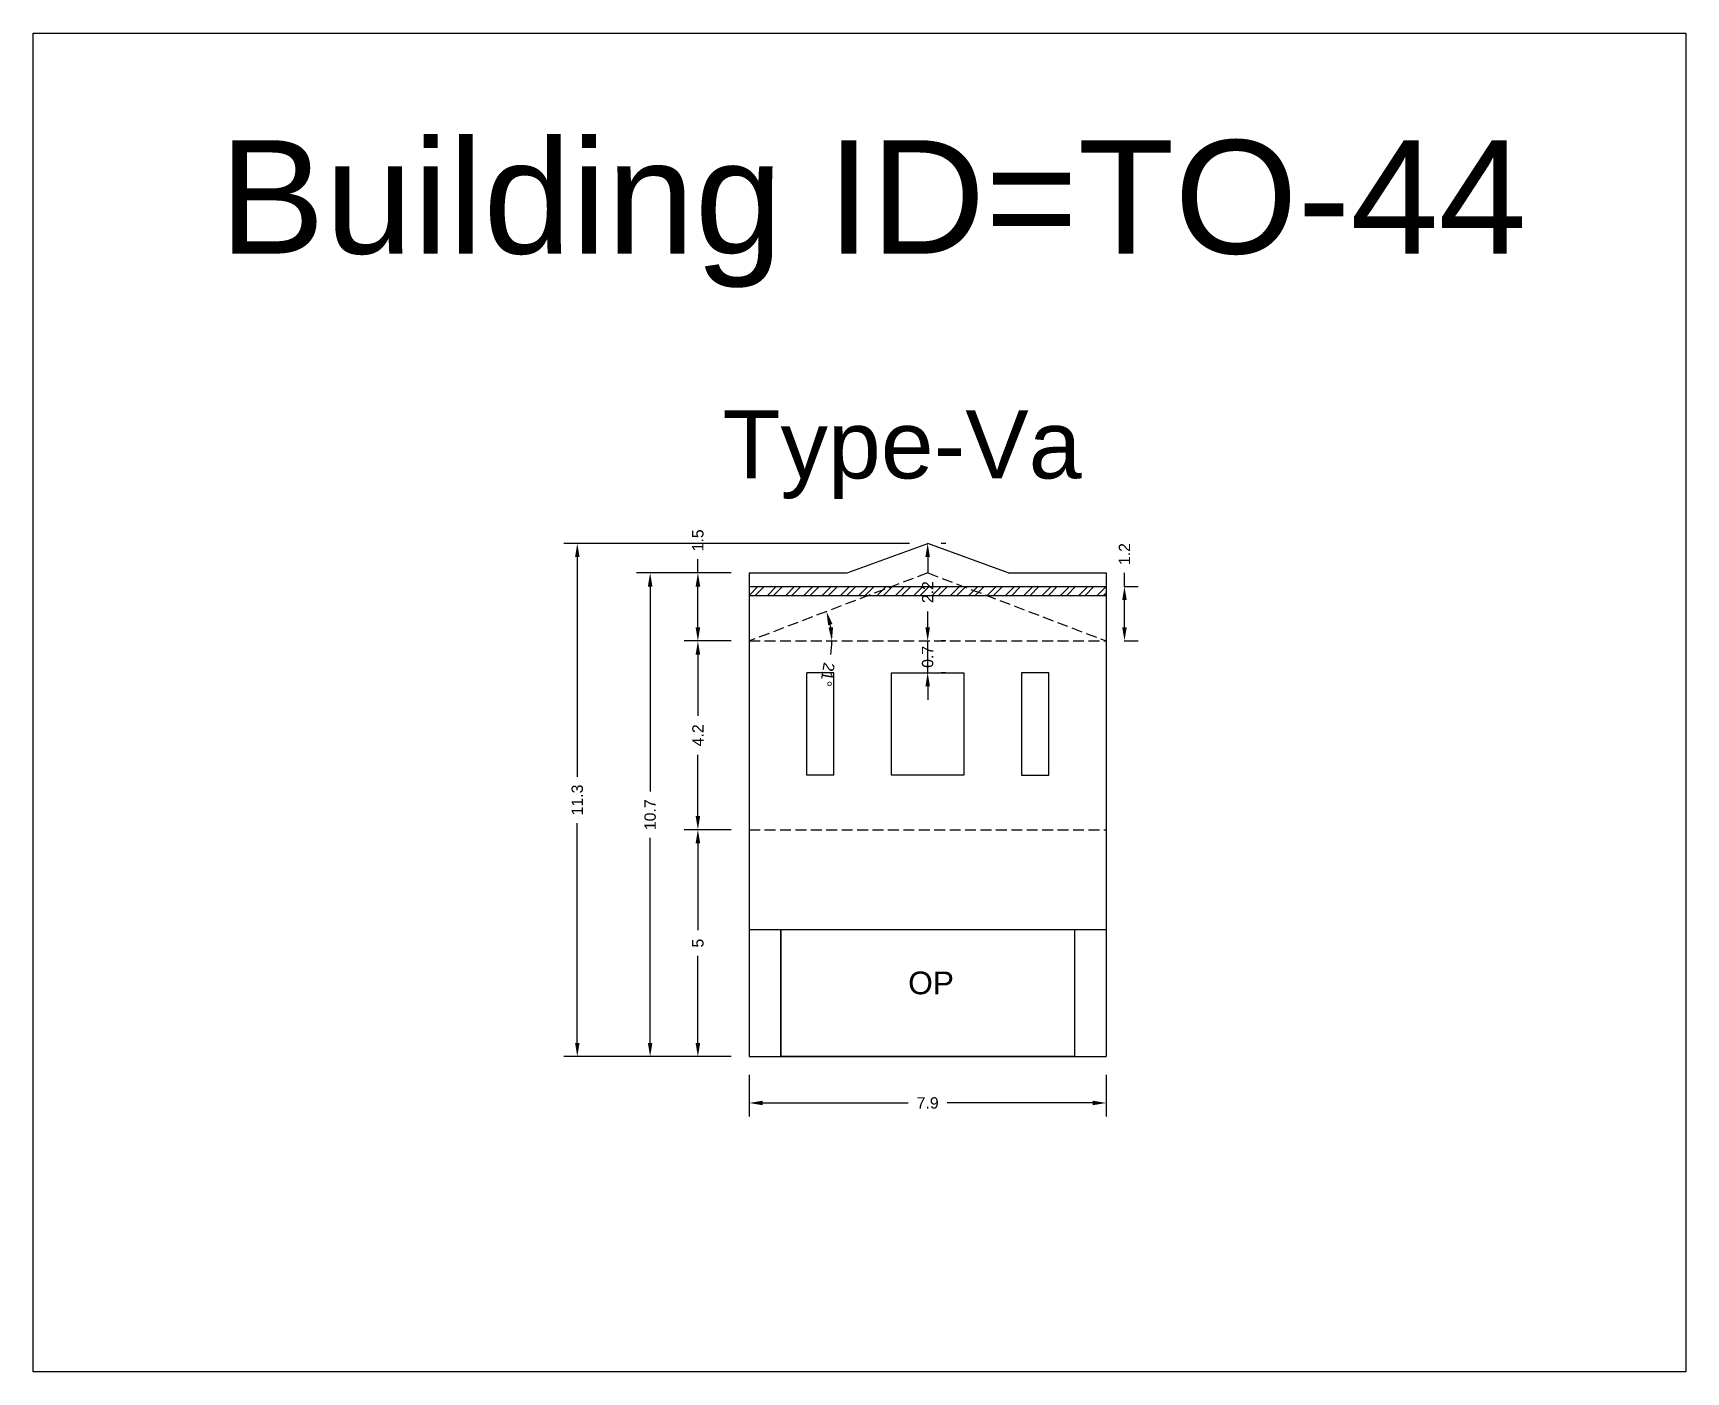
# Model space of a CAD drawing. Header units: metres. Extents: x 3416649 to 3417130, y -6713042 to -6712690.
# Drawn here: x 3416788.49 to 3416824.93, y -6712902.25 to -6712872.75 of the extents above; entities that cross this region are included whole.
import ezdxf

# ---------------------------------------------------------------- set-up
doc = ezdxf.new("R2010")
doc.units = ezdxf.units.M
doc.linetypes.add('ACAD_ISO02W100', pattern=[15, 12, -3])
doc.layers.add('Dotted', color=7, linetype='ACAD_ISO02W100', plot=False)
doc.styles.get("Standard").update_dxf_attribs({"font": 'arial.ttf'})
doc.dimstyles.new('ISO-25', dxfattribs={"dimtxt": 0.25, "dimasz": 0.3, "dimexe": 0.3, "dimexo": 0.4, "dimgap": 0.2, "dimtad": 0, "dimdec": 1, "dimdsep": 46, "dimtxsty": 'Standard', "dimcen": 2.5, "dimadec": 0, "dimazin": 0, "dimtfac": 1, "dimtdec": 1, "dimtmove": 0, "dimatfit": 3, "dimfxl": 1, "dimarcsym": 0})

# ---------------------------------------------------------------- blocks, each defined once
blk = doc.blocks.new('*D349')
at = {"color": 0, "lineweight": -2, "transparency": 16777216}
for p, q in [((3416803.875, -6712890.303), (3416802.844, -6712890.303)), ((3416803.144, -6712890.603), (3416803.144, -6712892.52)), ((3416803.144, -6712895.003), (3416803.144, -6712893.085)), ((3416803.875, -6712895.303), (3416802.844, -6712895.303))]:
    blk.add_line(p, q, dxfattribs=at)
at = {"color": 0, "transparency": 16777216}
for points in [[(3416803.094, -6712890.603), (3416803.194, -6712890.603), (3416803.144, -6712890.303)], [(3416803.094, -6712895.003), (3416803.194, -6712895.003), (3416803.144, -6712895.303)]]:
    blk.add_solid(points, dxfattribs=at)
at = {"layer": 'Defpoints', "color": 0, "transparency": 16777216}
for p in [(3416803.144, -6712890.303), (3416804.275, -6712890.303), (3416804.275, -6712895.303)]:
    blk.add_point(p, dxfattribs=at)
at = {"color": 0, "transparency": 16777216, "insert": (3416803.144, -6712892.803), "char_height": 0.25, "attachment_point": 5, "rotation": 90}
blk.add_mtext('5', dxfattribs=at)
blk = doc.blocks.new('*D350')
at = {"color": 0, "lineweight": -2, "transparency": 16777216}
for p, q in [((3416803.875, -6712886.143), (3416802.844, -6712886.143)), ((3416803.144, -6712886.443), (3416803.144, -6712887.791)), ((3416803.144, -6712890.003), (3416803.144, -6712888.654)), ((3416803.875, -6712890.303), (3416802.844, -6712890.303))]:
    blk.add_line(p, q, dxfattribs=at)
at = {"color": 0, "transparency": 16777216}
for points in [[(3416803.094, -6712886.443), (3416803.194, -6712886.443), (3416803.144, -6712886.143)], [(3416803.094, -6712890.003), (3416803.194, -6712890.003), (3416803.144, -6712890.303)]]:
    blk.add_solid(points, dxfattribs=at)
at = {"layer": 'Defpoints', "color": 0, "transparency": 16777216}
for p in [(3416803.144, -6712886.143), (3416804.275, -6712886.143), (3416804.275, -6712890.303)]:
    blk.add_point(p, dxfattribs=at)
at = {"color": 0, "transparency": 16777216, "insert": (3416803.144, -6712888.223), "char_height": 0.25, "attachment_point": 5, "rotation": 90}
blk.add_mtext('4.2', dxfattribs=at)
blk = doc.blocks.new('*D351')
at = {"color": 0, "lineweight": -2, "transparency": 16777216}
for p, q in [((3416803.144, -6712884.643), (3416803.144, -6712884.343)), ((3416803.875, -6712884.643), (3416802.844, -6712884.643)), ((3416803.144, -6712885.843), (3416803.144, -6712884.943)), ((3416803.875, -6712886.143), (3416802.844, -6712886.143))]:
    blk.add_line(p, q, dxfattribs=at)
at = {"color": 0, "transparency": 16777216}
for points in [[(3416803.094, -6712884.943), (3416803.194, -6712884.943), (3416803.144, -6712884.643)], [(3416803.094, -6712885.843), (3416803.194, -6712885.843), (3416803.144, -6712886.143)]]:
    blk.add_solid(points, dxfattribs=at)
at = {"layer": 'Defpoints', "color": 0, "transparency": 16777216}
for p in [(3416803.144, -6712884.643), (3416804.275, -6712884.643), (3416804.275, -6712886.143)]:
    blk.add_point(p, dxfattribs=at)
at = {"color": 0, "transparency": 16777216, "insert": (3416803.144, -6712883.926), "char_height": 0.25, "attachment_point": 5, "rotation": 90}
blk.add_mtext('1.5', dxfattribs=at)
blk = doc.blocks.new('*D352')
at = {"color": 0, "lineweight": -2, "transparency": 16777216}
for p, q in [((3416808.61, -6712883.993), (3416808.51, -6712883.993)), ((3416808.21, -6712884.293), (3416808.21, -6712884.639)), ((3416808.21, -6712885.843), (3416808.21, -6712885.496)), ((3416808.61, -6712886.143), (3416808.51, -6712886.143))]:
    blk.add_line(p, q, dxfattribs=at)
at = {"color": 0, "transparency": 16777216}
for points in [[(3416808.16, -6712884.293), (3416808.26, -6712884.293), (3416808.21, -6712883.993)], [(3416808.16, -6712885.843), (3416808.26, -6712885.843), (3416808.21, -6712886.143)]]:
    blk.add_solid(points, dxfattribs=at)
at = {"layer": 'Defpoints', "color": 0, "transparency": 16777216}
for p in [(3416808.21, -6712883.993), (3416808.21, -6712886.143), (3416808.21, -6712886.143)]:
    blk.add_point(p, dxfattribs=at)
at = {"color": 0, "transparency": 16777216, "insert": (3416808.21, -6712885.068), "char_height": 0.25, "attachment_point": 5, "rotation": 90}
blk.add_mtext('2.2', dxfattribs=at)
blk = doc.blocks.new('*D353')
at = {"color": 0, "lineweight": -2, "transparency": 16777216}
for p, q in [((3416804.275, -6712895.703), (3416804.275, -6712896.625)), ((3416812.145, -6712895.703), (3416812.145, -6712896.625)), ((3416804.575, -6712896.325), (3416807.783, -6712896.325)), ((3416811.845, -6712896.325), (3416808.637, -6712896.325))]:
    blk.add_line(p, q, dxfattribs=at)
at = {"color": 0, "transparency": 16777216}
for points in [[(3416804.575, -6712896.275), (3416804.575, -6712896.375), (3416804.275, -6712896.325)], [(3416811.845, -6712896.275), (3416811.845, -6712896.375), (3416812.145, -6712896.325)]]:
    blk.add_solid(points, dxfattribs=at)
at = {"layer": 'Defpoints', "color": 0, "transparency": 16777216}
for p in [(3416804.275, -6712895.303), (3416812.145, -6712895.303), (3416812.145, -6712896.325)]:
    blk.add_point(p, dxfattribs=at)
at = {"color": 0, "transparency": 16777216, "insert": (3416808.21, -6712896.325), "char_height": 0.25, "attachment_point": 5}
blk.add_mtext('7.9', dxfattribs=at)
blk = doc.blocks.new('*D354')
at = {"color": 0, "lineweight": -2, "transparency": 16777216}
for start, end in [(9.4349, 11.4316), (350.5651, 0)]:
    blk.add_arc((3416804.275, -6712886.143), 1.824, start, end, dxfattribs=at)
at = {"color": 0, "transparency": 16777216}
for points in [[(3416806.015, -6712885.795), (3416806.111, -6712885.767), (3416805.979, -6712885.493)], [(3416806.124, -6712885.839), (3416806.025, -6712885.848), (3416806.099, -6712886.143)]]:
    blk.add_solid(points, dxfattribs=at)
at = {"layer": 'Defpoints', "color": 0, "transparency": 16777216}
for p in [(3416808.21, -6712884.643), (3416806.046, -6712885.704), (3416804.275, -6712886.143), (3416804.275, -6712886.143), (3416812.145, -6712886.143)]:
    blk.add_point(p, dxfattribs=at)
at = {"color": 0, "transparency": 16777216, "insert": (3416806.001, -6712886.883), "char_height": 0.25, "attachment_point": 5, "rotation": 260.5651}
blk.add_mtext('21°', dxfattribs=at)
blk = doc.blocks.new('*D355')
at = {"color": 0, "lineweight": -2, "transparency": 16777216}
for p, q in [((3416803.875, -6712884.643), (3416801.791, -6712884.643)), ((3416802.091, -6712884.943), (3416802.091, -6712889.46)), ((3416802.091, -6712895.003), (3416802.091, -6712890.485)), ((3416803.875, -6712895.303), (3416801.791, -6712895.303))]:
    blk.add_line(p, q, dxfattribs=at)
at = {"color": 0, "transparency": 16777216}
for points in [[(3416802.041, -6712884.943), (3416802.141, -6712884.943), (3416802.091, -6712884.643)], [(3416802.041, -6712895.003), (3416802.141, -6712895.003), (3416802.091, -6712895.303)]]:
    blk.add_solid(points, dxfattribs=at)
at = {"layer": 'Defpoints', "color": 0, "transparency": 16777216}
for p in [(3416802.091, -6712884.643), (3416804.275, -6712884.643), (3416804.275, -6712895.303)]:
    blk.add_point(p, dxfattribs=at)
at = {"color": 0, "transparency": 16777216, "insert": (3416802.091, -6712889.973), "char_height": 0.25, "attachment_point": 5, "rotation": 90}
blk.add_mtext('10.7', dxfattribs=at)
blk = doc.blocks.new('*D356')
at = {"color": 0, "lineweight": -2, "transparency": 16777216}
for p, q in [((3416807.81, -6712883.993), (3416800.185, -6712883.993)), ((3416800.485, -6712884.293), (3416800.485, -6712889.135)), ((3416800.485, -6712895.003), (3416800.485, -6712890.16)), ((3416803.875, -6712895.303), (3416800.185, -6712895.303))]:
    blk.add_line(p, q, dxfattribs=at)
at = {"color": 0, "transparency": 16777216}
for points in [[(3416800.435, -6712884.293), (3416800.535, -6712884.293), (3416800.485, -6712883.993)], [(3416800.435, -6712895.003), (3416800.535, -6712895.003), (3416800.485, -6712895.303)]]:
    blk.add_solid(points, dxfattribs=at)
at = {"layer": 'Defpoints', "color": 0, "transparency": 16777216}
for p in [(3416800.485, -6712883.993), (3416808.21, -6712883.993), (3416804.275, -6712895.303)]:
    blk.add_point(p, dxfattribs=at)
at = {"color": 0, "transparency": 16777216, "insert": (3416800.485, -6712889.648), "char_height": 0.25, "attachment_point": 5, "rotation": 90}
blk.add_mtext('11.3', dxfattribs=at)
blk = doc.blocks.new('*D357')
at = {"color": 0, "lineweight": -2, "transparency": 16777216}
for p, q in [((3416812.549, -6712884.943), (3416812.549, -6712884.643)), ((3416812.545, -6712884.943), (3416812.849, -6712884.943)), ((3416812.549, -6712885.843), (3416812.549, -6712885.243)), ((3416812.545, -6712886.143), (3416812.849, -6712886.143))]:
    blk.add_line(p, q, dxfattribs=at)
at = {"color": 0, "transparency": 16777216}
for points in [[(3416812.499, -6712885.243), (3416812.599, -6712885.243), (3416812.549, -6712884.943)], [(3416812.499, -6712885.843), (3416812.599, -6712885.843), (3416812.549, -6712886.143)]]:
    blk.add_solid(points, dxfattribs=at)
at = {"layer": 'Defpoints', "color": 0, "transparency": 16777216}
for p in [(3416812.145, -6712884.943), (3416812.549, -6712884.943), (3416812.145, -6712886.143)]:
    blk.add_point(p, dxfattribs=at)
at = {"color": 0, "transparency": 16777216, "insert": (3416812.549, -6712884.228), "char_height": 0.25, "attachment_point": 5, "rotation": 90}
blk.add_mtext('1.2', dxfattribs=at)
blk = doc.blocks.new('*D358')
at = {"color": 0, "lineweight": -2, "transparency": 16777216}
for p, q in [((3416808.21, -6712885.843), (3416808.21, -6712885.543)), ((3416808.21, -6712886.843), (3416808.21, -6712886.143)), ((3416808.61, -6712886.143), (3416808.51, -6712886.143)), ((3416808.61, -6712886.843), (3416808.51, -6712886.843)), ((3416808.21, -6712887.143), (3416808.21, -6712887.443))]:
    blk.add_line(p, q, dxfattribs=at)
at = {"color": 0, "transparency": 16777216}
for points in [[(3416808.16, -6712885.843), (3416808.26, -6712885.843), (3416808.21, -6712886.143)], [(3416808.16, -6712887.143), (3416808.26, -6712887.143), (3416808.21, -6712886.843)]]:
    blk.add_solid(points, dxfattribs=at)
at = {"layer": 'Defpoints', "color": 0, "transparency": 16777216}
for p in [(3416808.21, -6712886.143), (3416808.21, -6712886.143), (3416808.21, -6712886.843)]:
    blk.add_point(p, dxfattribs=at)
at = {"color": 0, "transparency": 16777216, "insert": (3416808.21, -6712886.493), "char_height": 0.25, "attachment_point": 5, "rotation": 90}
blk.add_mtext('0.7', dxfattribs=at)

msp = doc.modelspace()

# ---------------------------------------------------------------- hatches: boundary and pattern name
h = msp.add_hatch()
h.set_pattern_fill('ANSI32', color=256, scale=0.03)
h.set_pattern_definition([(45, (-79.22984, 0), (-0.202055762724, 0.202055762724), []), (45, (-79.09513, 0), (-0.202055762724, 0.202055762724), [])])
h.paths.add_polyline_path([(3416812.145, -6712884.943), (3416804.275, -6712884.943), (3416804.275, -6712885.143), (3416812.145, -6712885.143)])

# ---------------------------------------------------------------- linework, layer by layer
for points in [[(3416788.486, -6712872.746), (3416824.928, -6712872.746), (3416824.928, -6712902.253), (3416788.486, -6712902.253)], [(3416809.01, -6712886.843), (3416809.01, -6712889.103), (3416807.41, -6712889.103), (3416807.41, -6712886.843)], [(3416810.278, -6712886.843), (3416810.278, -6712889.103), (3416810.878, -6712889.103), (3416810.878, -6712886.843)], [(3416804.975, -6712892.503), (3416811.445, -6712892.503), (3416811.445, -6712895.303), (3416804.975, -6712895.303)]]:
    msp.add_lwpolyline(points, close=True)
for points in [[(3416806.435, -6712884.643), (3416808.21, -6712883.993)], [(3416809.985, -6712884.643), (3416808.21, -6712883.993)], [(3416804.275, -6712884.643), (3416806.435, -6712884.643)], [(3416804.275, -6712884.643), (3416804.275, -6712895.303)], [(3416809.985, -6712884.643), (3416812.145, -6712884.643)], [(3416812.145, -6712884.643), (3416812.145, -6712895.303)], [(3416804.275, -6712884.943), (3416812.145, -6712884.943)], [(3416804.275, -6712885.143), (3416812.145, -6712885.143)], [(3416806.143, -6712886.843), (3416805.543, -6712886.843)], [(3416805.543, -6712889.103), (3416805.543, -6712886.843)], [(3416806.143, -6712889.103), (3416806.143, -6712886.843)], [(3416806.143, -6712889.103), (3416805.543, -6712889.103)], [(3416804.275, -6712892.503), (3416812.145, -6712892.503)], [(3416804.975, -6712892.503), (3416804.975, -6712895.303)], [(3416811.445, -6712892.503), (3416811.445, -6712895.303)], [(3416804.275, -6712895.303), (3416812.145, -6712895.303)]]:
    msp.add_lwpolyline(points)
at = {"layer": 'Dotted', "ltscale": 0.02}
for points in [[(3416808.21, -6712884.643), (3416804.275, -6712886.143)], [(3416808.21, -6712884.643), (3416812.145, -6712886.143)], [(3416804.275, -6712886.143), (3416812.145, -6712886.143)], [(3416804.275, -6712890.303), (3416812.145, -6712890.303)]]:
    msp.add_lwpolyline(points, dxfattribs=at)

# ---------------------------------------------------------------- texts
for s, width, heights, insert, char_height, attachment_point in [('Building ID=TO-44', 67.86454, [0.517], (3416792.591, -6712875.106), 2.5, 1), ('Type-Va ', 9.99112, [0.517], (3416803.684, -6712881.061), 1.5, 1), ('OP', 67.86454, [0], (3416808.789, -6712893.429), 0.5, 3)]:
    msp.add_mtext_dynamic_manual_height_columns(s, width=width, gutter_width=12.5, heights=heights, dxfattribs=dict(insert=insert, char_height=char_height, attachment_point=attachment_point))

# ---------------------------------------------------------------- dimensions: what is measured, and where the dimension line sits
for base, p1, p2, picture, middle in [((3416803.144, -6712884.643), (3416804.275, -6712886.143), (3416804.275, -6712884.643), '*D351', (3416803.144, -6712883.926)), ((3416800.485, -6712883.993), (3416804.275, -6712895.303), (3416808.21, -6712883.993), '*D356', (3416800.485, -6712889.648)), ((3416808.21024597, -6712886.142553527), (3416808.21024596, -6712883.992553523), (3416808.21024596, -6712886.142553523), '*D352', (3416808.210245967, -6712885.067553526)), ((3416812.549, -6712884.943), (3416812.145, -6712886.143), (3416812.145, -6712884.943), '*D357', (3416812.549, -6712884.228)), ((3416802.091, -6712884.643), (3416804.275, -6712895.303), (3416804.275, -6712884.643), '*D355', (3416802.091, -6712889.973)), ((3416803.144, -6712886.143), (3416804.275, -6712890.303), (3416804.275, -6712886.143), '*D350', (3416803.144, -6712888.223)), ((3416803.144, -6712890.303), (3416804.275, -6712895.303), (3416804.275, -6712890.303), '*D349', (3416803.144, -6712892.803))]:
    dim = msp.add_linear_dim(base=base, p1=p1, p2=p2, angle=90, dimstyle='ISO-25')
    dim.commit()
    dim.dimension.update_dxf_attribs({"geometry": picture, "text_midpoint": middle})
dim = msp.add_angular_dim_2l(base=(3416806.046, -6712885.704), line1=((3416804.275, -6712886.143), (3416812.145, -6712886.143)), line2=((3416808.21, -6712884.643), (3416804.275, -6712886.143)), dimstyle='ISO-25')
dim.commit()
dim.dimension.update_dxf_attribs({"geometry": '*D354', "text_midpoint": (3416806.001, -6712886.883)})
dim = msp.add_linear_dim(base=(3416808.21, -6712886.143), p1=(3416808.21, -6712886.843), p2=(3416808.21, -6712886.143), angle=90, dimstyle='ISO-25')
dim.commit()
dim.dimension.update_dxf_attribs({"geometry": '*D358', "text_midpoint": (3416808.21, -6712886.493), "dimtype": 160})
dim = msp.add_linear_dim(base=(3416812.145, -6712896.325), p1=(3416804.275, -6712895.303), p2=(3416812.145, -6712895.303), dimstyle='ISO-25')
dim.commit()
dim.dimension.update_dxf_attribs({"geometry": '*D353', "text_midpoint": (3416808.21, -6712896.325)})

doc.saveas('drawing.dxf')
